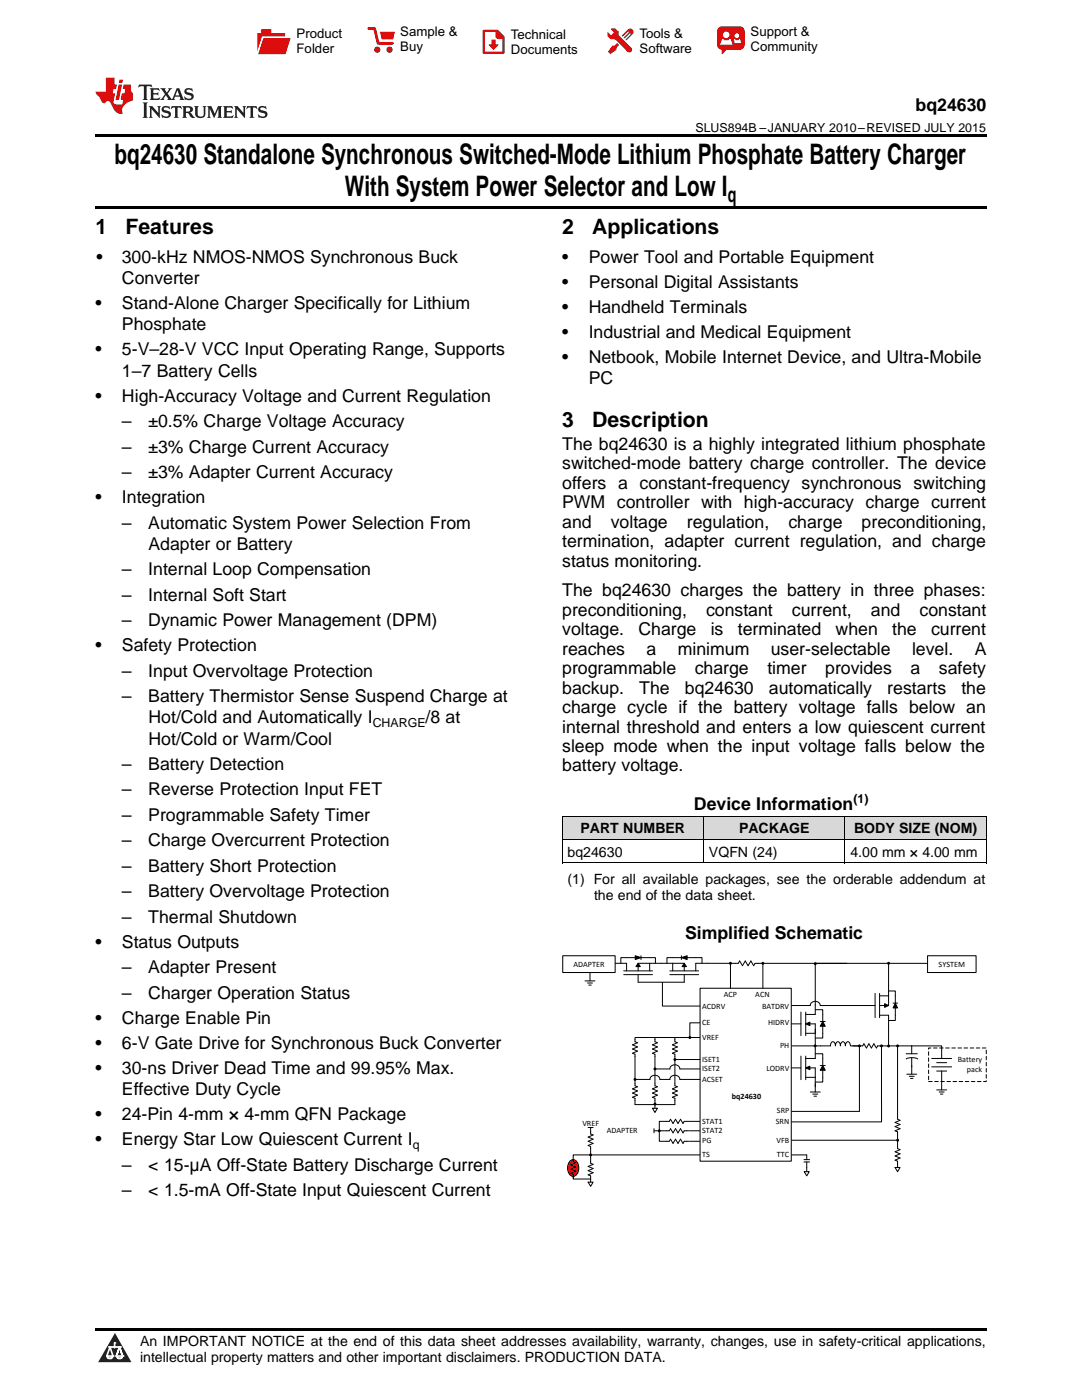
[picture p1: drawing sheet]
<svg xmlns="http://www.w3.org/2000/svg" width="216mm" height="279mm" viewBox="0 0 216 279" stroke-linecap="round" stroke-linejoin="round" font-family="sans-serif">
<defs><g id="words">
<g font-size="5.6">
<text x="22.9" y="32.8">bq24630 Standalone Synchronous Switched-Mode Lithium Phosphate Battery Charger</text>
<text x="68.8" y="39.2">With System Power Selector and Low I</text>
</g>
<g font-size="4.2">
<text x="145.2" y="40.3">q</text>
<text x="19" y="46.7">1</text>
<text x="25" y="46.7">Features</text>
<text x="112.2" y="46.7">2</text>
<text x="118.2" y="46.7">Applications</text>
<text x="112.2" y="85.1">3</text>
<text x="118.2" y="85.1">Description</text>
</g>
<g font-size="3.5">
<text x="182.7" y="22.2">bq24630</text>
<text x="19.2" y="52.4">•</text>
<text x="24.3" y="52.4">300-kHz NMOS-NMOS Synchronous Buck</text>
<text x="112.2" y="52.4">•</text>
<text x="117.5" y="52.4">Power Tool and Portable Equipment</text>
<text x="24.3" y="56.7">Converter</text>
<text x="112.2" y="57.4">•</text>
<text x="117.5" y="57.4">Personal Digital Assistants</text>
<text x="19" y="61.7">•</text>
<text x="24.3" y="61.7">Stand-Alone Charger Specifically for Lithium</text>
<text x="24.3" y="65.9">Phosphate</text>
<text x="112.2" y="62.4">•</text>
<text x="117.5" y="62.4">Handheld Terminals</text>
<text x="19" y="70.9">•</text>
<text x="24.3" y="70.9">5-V–28-V VCC Input Operating Range, Supports</text>
<text x="112.2" y="67.5">•</text>
<text x="117.5" y="67.5">Industrial and Medical Equipment</text>
<text x="24.3" y="75.1">1–7 Battery Cells</text>
<text x="112.2" y="72.5">•</text>
<text x="117.5" y="72.5">Netbook, Mobile Internet Device, and Ultra-Mobile</text>
<text x="117.5" y="76.7">PC</text>
<text x="19" y="80.2">•</text>
<text x="24.3" y="80.2">High-Accuracy Voltage and Current Regulation</text>
<text x="24.3" y="85.2">–</text>
<text x="29.6" y="85.2">±0.5% Charge Voltage Accuracy</text>
<text x="112.2" y="89.8">The bq24630 is a highly integrated lithium phosphate</text>
<text x="24.3" y="90.3">–</text>
<text x="24.3" y="95.4">–</text>
<text x="29.6" y="90.3">±3% Charge Current Accuracy</text>
<text x="29.6" y="95.4">±3% Adapter Current Accuracy</text>
<text x="112.2" y="93.7">switched-mode battery charge controller. The device</text>
<text x="19" y="100.4">•</text>
<text x="24.3" y="100.4">Integration</text>
<text x="112.2" y="97.5">offers a constant-frequency synchronous switching</text>
<text x="112.2" y="101.4">PWM controller with high-accuracy charge current</text>
<text x="24.3" y="105.5">–</text>
<text x="29.6" y="105.5">Automatic System Power Selection From</text>
<text x="112.2" y="105.3">and</text>
<text x="121.9" y="105.3">voltage</text>
<text x="137.1" y="105.3">regulation,</text>
<text x="157.3" y="105.3">charge</text>
<text x="171.9" y="105.3">preconditioning,</text>
<text x="29.6" y="109.7">Adapter or Battery</text>
<text x="112.2" y="109.2">termination, adapter current regulation, and charge</text>
<text x="112.2" y="113.1">status monitoring.</text>
<text x="24.3" y="114.8">–</text>
<text x="24.3" y="119.9">–</text>
<text x="29.6" y="114.8">Internal Loop Compensation</text>
<text x="29.6" y="119.9">Internal Soft Start</text>
<text x="112.2" y="119">The bq24630 charges the battery in three phases:</text>
<text x="24.3" y="125">–</text>
<text x="29.6" y="125">Dynamic Power Management (DPM)</text>
<text x="112.2" y="122.9">preconditioning,</text>
<text x="140.9" y="122.9">constant</text>
<text x="158" y="122.9">current,</text>
<text x="173.8" y="122.9">and</text>
<text x="183.5" y="122.9">constant</text>
<text x="19" y="130">•</text>
<text x="24.3" y="130">Safety Protection</text>
<text x="112.2" y="126.8">voltage.</text>
<text x="112.2" y="130.7">reaches</text>
<text x="127.4" y="126.8">Charge</text>
<text x="129" y="130.7">a</text>
<text x="135.2" y="130.7">minimum</text>
<text x="141.8" y="126.8">is</text>
<text x="147.2" y="126.8">terminated</text>
<text x="153.8" y="130.7">user-selectable</text>
<text x="166.7" y="126.8">when</text>
<text x="178" y="126.8">the</text>
<text x="182" y="130.7">level.</text>
<text x="185.8" y="126.8">current</text>
<text x="194.5" y="130.7">A</text>
<text x="24.3" y="135">–</text>
<text x="29.6" y="135">Input Overvoltage Protection</text>
<text x="112.2" y="134.5">programmable</text>
<text x="138.6" y="134.5">charge</text>
<text x="153.1" y="134.5">timer</text>
<text x="164.7" y="134.5">provides</text>
<text x="181.7" y="134.5">a</text>
<text x="187.4" y="134.5">safety</text>
<text x="24.3" y="140.1">–</text>
<text x="29.6" y="140.1">Battery Thermistor Sense Suspend Charge at</text>
<text x="112.2" y="138.4">backup.</text>
<text x="112.2" y="142.3">charge cycle if the battery voltage falls below an</text>
<text x="127.6" y="138.4">The</text>
<text x="136.7" y="138.4">bq24630</text>
<text x="153.4" y="138.4">automatically</text>
<text x="177.1" y="138.4">restarts</text>
<text x="191.8" y="138.4">the</text>
<text x="29.6" y="144.4">Hot/Cold and Automatically I</text>
<text x="29.6" y="148.6">Hot/Cold or Warm/Cool</text>
<text x="84.9" y="144.4">/8 at</text>
<text x="112.2" y="146.2">internal threshold and enters a low quiescent current</text>
<text x="24.3" y="153.7">–</text>
<text x="29.6" y="153.7">Battery Detection</text>
<text x="112.2" y="150.1">sleep mode when the input voltage falls below the</text>
<text x="112.2" y="154">battery voltage.</text>
<text x="24.3" y="158.8">–</text>
<text x="29.6" y="158.8">Reverse Protection Input FET</text>
<text x="138.5" y="161.7">Device Information</text>
<text x="24.3" y="163.8">–</text>
<text x="29.6" y="163.8">Programmable Safety Timer</text>
<text x="24.3" y="168.9">–</text>
<text x="24.3" y="174">–</text>
<text x="29.6" y="168.9">Charge Overcurrent Protection</text>
<text x="29.6" y="174">Battery Short Protection</text>
<text x="24.3" y="179.1">–</text>
<text x="29.6" y="179.1">Battery Overvoltage Protection</text>
<text x="24.3" y="184.1">–</text>
<text x="29.6" y="184.1">Thermal Shutdown</text>
<text x="19" y="189.2">•</text>
<text x="24.3" y="189.2">Status Outputs</text>
<text x="136.7" y="187.4">Simplified Schematic</text>
<text x="24.3" y="194.2">–</text>
<text x="29.6" y="194.2">Adapter Present</text>
<text x="24.3" y="199.3">–</text>
<text x="29.6" y="199.3">Charger Operation Status</text>
<text x="19" y="204.3">•</text>
<text x="19" y="209.3">•</text>
<text x="24.3" y="204.3">Charge Enable Pin</text>
<text x="24.3" y="209.3">6-V Gate Drive for Synchronous Buck Converter</text>
<text x="19" y="214.3">•</text>
<text x="24.3" y="214.3">30-ns Driver Dead Time and 99.95% Max.</text>
<text x="24.3" y="218.6">Effective Duty Cycle</text>
<text x="19" y="223.6">•</text>
<text x="24.3" y="223.6">24-Pin 4-mm × 4-mm QFN Package</text>
<text x="19" y="228.6">•</text>
<text x="24.3" y="228.6">Energy Star Low Quiescent Current I</text>
<text x="24.3" y="233.7">–</text>
<text x="29.6" y="233.7">&lt; 15-μA Off-State Battery Discharge Current</text>
<text x="24.3" y="238.8">–</text>
<text x="29.6" y="238.8">&lt; 1.5-mA Off-State Input Quiescent Current</text>
</g>
<g font-size="2.8">
<text x="115.8" y="166.3">PART NUMBER</text>
<text x="147.5" y="166.3">PACKAGE</text>
<text x="170.4" y="166.3">BODY SIZE (NOM)</text>
<text x="113.2" y="171">bq24630</text>
<text x="141.5" y="171">VQFN (24)</text>
<text x="169.7" y="171">4.00 mm × 4.00 mm</text>
<text x="113.2" y="176.5">(1) For all available packages, see the orderable addendum at</text>
<text x="118.5" y="179.7">the end of the data sheet.</text>
<text x="27.9" y="268.6">An IMPORTANT NOTICE at the end of this data sheet addresses availability, warranty, changes, use in safety-critical applications,</text>
<text x="27.9" y="271.8">intellectual property matters and other important disclaimers. PRODUCTION DATA.</text>
</g>
<g font-size="2.6">
<text x="59.2" y="7.6">Product</text>
<text x="59.2" y="10.6">Folder</text>
<text x="79.9" y="7.3">Sample &amp;</text>
<text x="79.9" y="10.2">Buy</text>
<text x="101.9" y="7.8">Technical</text>
<text x="101.9" y="10.8">Documents</text>
<text x="127.6" y="7.6">Tools &amp;</text>
<text x="127.6" y="10.6">Software</text>
<text x="149.8" y="7.2">Support &amp;</text>
<text x="149.8" y="10.2">Community</text>
</g>
<g font-size="2.5">
<text x="138.8" y="26.3">SLUS894B –JANUARY 2010–REVISED JULY 2015</text>
<text x="74.4" y="145.1">CHARGE</text>
<text x="170.3" y="160.3">(1)</text>
<text x="82.4" y="229.3">q</text>
</g>
<g font-size="1.6">
<text x="114.4" y="192.9">ADAPTER</text>
<text x="187.3" y="192.9">SYSTEM</text>
<text x="140.1" y="201.3">ACDRV</text>
<text x="144.4" y="199">ACP</text>
<text x="150.7" y="199">ACN</text>
<text x="152.1" y="201.3">BATDRV</text>
<text x="140.1" y="204.6">CE</text>
<text x="140.1" y="207.5">VREF</text>
<text x="153.3" y="204.6">HIDRV</text>
<text x="155.6" y="209.2">PH</text>
<text x="140.1" y="212">ISET1</text>
<text x="140.1" y="213.8">ISET2</text>
<text x="140.1" y="215.9">ACSET</text>
<text x="152.9" y="213.7">LODRV</text>
<text x="191.1" y="212">Battery</text>
<text x="192.9" y="214">pack</text>
<text x="146" y="219.3">bq24630</text>
<text x="116.2" y="224.7">VREF</text>
<text x="121.1" y="226.2">ADAPTER</text>
<text x="140.1" y="224.3">STAT1</text>
<text x="140.1" y="226.1">STAT2</text>
<text x="154.8" y="224.3">SRN</text>
<text x="155" y="222.2">SRP</text>
<text x="140.1" y="228.2">PG</text>
<text x="140.1" y="231">TS</text>
<text x="154.9" y="228">VFB</text>
<text x="155" y="231">TTC</text>
</g>
</g></defs>
<g fill="#d8d8d8">
<path d="M112.2 162.9h28.2v4.7h-28.2z"/>
<path d="M140.4 162.9h28.2v4.7h-28.2z"/>
<path d="M168.6 162.9h28.2v4.7h-28.2z"/>
</g>
<path d="M22.9 266l3.3 5.9h-6.6z" fill="#231f20"/>
<path d="M21.3 270.6h1.2l-.3 .5h-.3a.53 .53 0 0 1-.6-.5z" fill-rule="evenodd" fill="#fff"/>
<path d="M21.3 270.6h1.2l-.3 .5h-.3a.53 .53 0 0 1-.6-.5z" fill="none" stroke="#231f20" stroke-width=".33"/>
<path d="M21.3 270.6l1.2 .1-.3 .4h-.5z" fill="none" stroke="#fff" stroke-width=".33"/>
<path d="M22.9 268.9h.1" fill="none" stroke="#fff" stroke-width=".33"/>
<path d="M22.9 268v.9z" fill="#fff"/>
<path d="M22.9 268v.9z" fill="none" stroke="#fff" stroke-width=".33"/>
<circle cx="22.9" cy="268" r=".16" fill="#fff"/>
<path d="M21.8 268.8h.1" fill="none" stroke="#fff" stroke-width=".33"/>
<path d="M21.8 268.8h2.2z" fill="#fff"/>
<path d="M21.8 268.8h2.2z" fill="none" stroke="#fff" stroke-width=".33"/>
<circle cx="24" cy="268.8" r=".16" fill="#fff"/>
<path d="M23.2 270.6h.1" fill="none" stroke="#fff" stroke-width=".33"/>
<path d="M23.8 268.8l-.6 1.8z" fill="#fff"/>
<path d="M23.8 268.8l-.6 1.8z" fill="none" stroke="#fff" stroke-width=".33"/>
<path d="M23.8 268.8l.7 1.8z" fill="#fff"/>
<path d="M23.8 268.8l.7 1.8z" fill="none" stroke="#fff" stroke-width=".33"/>
<path d="M24.4 270.6h.1" fill="none" stroke="#fff" stroke-width=".33"/>
<circle cx="21.3" cy="270.6" r=".16" fill="#fff"/>
<path d="M22 268.8l-.7 1.8z" fill="#fff"/>
<path d="M22 268.8l-.7 1.8z" fill="none" stroke="#fff" stroke-width=".33"/>
<path d="M22 268.8l.5 1.8z" fill="#fff"/>
<path d="M22 268.8l.5 1.8z" fill="none" stroke="#fff" stroke-width=".33"/>
<circle cx="22.5" cy="270.6" r=".16" fill="#fff"/>
<path d="M23.3 270.6h1.2a.63 .63 0 0 1-.6 .5 .63 .63 0 0 1-.6-.5z" fill-rule="evenodd" fill="#fff"/>
<path d="M23.3 270.6h1.2a.63 .63 0 0 1-.6 .5 .63 .63 0 0 1-.6-.5z" fill="none" stroke="#231f20" stroke-width=".33"/>
<path d="M23.3 270.6h1.2l-.4 .5h-.5z" fill="none" stroke="#fff" stroke-width=".33"/>
<path d="M23.2 270.6h.1" fill="none" stroke="#fff" stroke-width=".33"/>
<circle cx="24.5" cy="270.6" r=".16" fill="#fff"/>
<path d="M19 265.1h177.8v.5h-177.8z" fill="#000"/>
<path d="M139.7 197.2h18.2v34.5h-18.2z" fill-rule="evenodd" fill="#fff"/>
<g fill="none" stroke="#000" stroke-width=".2">
<path d="M122.7 192.2h2.3v1.6M124.5 193.8h5.7M124.5 194.5h5.7M126.8 190.7l1.1 .4-1.1 .4zM126.8 191.1h-2.9v1.1M127.3 192.2l.5 .7h-.9zM127.3 193.8v-1.6h9.2v1.6M127.3 194.5v1.5h9.2v-1.5M127.9 191.1h2.9v1.1M127.9 190.7v.8M129.6 192.2v1.6M132.2 196.1v4.7h7.4"/>
<path d="M133.7 193.8h5.7M133.7 194.5h5.7M134.2 192.2v1.6M136 191.1l1.1-.4v.8zM136 191.1h-2.9v1.1M136 190.7v.8M136.5 192.2l.5 .7h-.9zM137.1 191.1h3v1.1M139.7 197.2h18.2v34.5h-18.2zM145.8 192.3v4.9M151.2 192.3h-.5l-.3 .4-.6-.9-.5 .9-.6-.9-.6 .9-.5-.9-.3 .5-8.5-.1v1.6M152.2 192.3v4.9"/>
<path d="M162.7 192.3h26M162.7 192.3v10.2h-1.9M174.6 198.3v4.8M175.5 198.3v4.8M175.5 198.7h1.8M177.3 197.8h1.3v2.4M177.3 192.2v8.5h-1.8M157.9 204.3h1.9M157.9 213.1h1.9M158 200.7h3.7a1.01 1.01 0 0 1 1-.9 1.01 1.01 0 0 1 1 .9h10.9M159.8 202v4.7M159.8 210.8v4.7"/>
<path d="M160.8 204.3l.8-.3v.7zM160.8 213.1l.8-.3v.7zM160.8 202v4.7M160.8 210.8v4.7M160.8 204.3h1.9v6.9h-1.9M160.8 206.2h1.9M160.8 213.1h1.9v4.8M160.8 215h1.9M161.7 217.9h2M162.2 218.4h1M162.4 218.8h.5M162.7 208.7h3a.61 .61 0 0 1 .7-.7l.3 .7a.61 .61 0 0 1 .7-.7l.3 .7a.61 .61 0 0 1 .7-.7l.3 .7a.61 .61 0 0 1 .7-.7l.3 .7h2"/>
<path d="M162.7 201.5h1.5v2.4M162.7 210.3h1.5v2.4M163.7 203.9h1M163.7 212.7h1M164.2 203.9l.5 .9h-1zM164.2 212.7l.5 .9h-1zM164.2 204.8v2.4h-1.5M164.2 213.6v2.3h-1.5M170.1 208.7h2l.3-.4 .5 .8 .5-.8 .5 .8 .5-.8 .5 .8 .2-.4h6.8M171.5 208.7v13.1h-13.5M175.5 202.6h1.8v6.2M175.9 208.7v11.1"/>
<path d="M175.9 219.7v4.2h-17.9M176.5 200.3l.8 .4-.8 .3zM178.2 200.2h.9M178.6 200.2l.5 1h-.9zM178.6 201.2v2.5h-1.3M179.1 208.7v14.7l.5 .2-1 .4 1 .4-1 .4 1 .5-1 .4 .5 .2v3.3l.5 .2-1 .5 1 .4-1 .4 1 .4-1 .4 .5 .2v.5M180.8 210.3h2.2M180.9 211.3a2.49 2.49 0 0 1 2.2 0M180.9 214.4h2M181.4 214.8h1M181.7 215.2h.5M181.9 208.7h6v2.5"/>
<path d="M181.9 208.7v1.6M181.9 211.1v3.3M185.9 211.2h4M185.9 212.9h4M186.9 212.1h2M186.9 213.8h2M186.9 217.5h2M187.4 217.9h1M187.6 218.4h.5M187.9 213.8v3.7M158 227.6h21.1"/>
</g>
<g fill="#000">
<path d="M126.8 190.7l1.1 .4-1.1 .4zM127.3 192.2l.5 .7h-.9zM136.5 192.2l.5 .7h-.9zM136 191.1l1.1-.4v.8zM160.8 204.3l.8-.3v.7zM160.8 213.1l.8-.3v.7zM164.2 203.9l.5 .9h-1zM164.2 212.7l.5 .9h-1zM176.5 200.3l.8 .4-.8 .3zM178.6 200.2l.5 1h-.9z"/>
<circle cx="145.8" cy="192.3" r=".3"/>
<circle cx="152.2" cy="192.3" r=".3"/>
<circle cx="162.7" cy="192.3" r=".3"/>
<circle cx="177.3" cy="192.2" r=".3"/>
<circle cx="171.5" cy="208.7" r=".3"/>
<circle cx="175.9" cy="208.7" r=".3"/>
<circle cx="177.3" cy="208.8" r=".3"/>
<circle cx="179.1" cy="208.7" r=".3"/>
<circle cx="179.1" cy="227.6" r=".3"/>
</g>
<path d="M185.3 209.1h11.5v6.7h-11.5z" fill="none" stroke="#000" stroke-width=".2" stroke-dasharray=".7 .5"/>
<path d="M185.1 190.7h9.7v3.4h-9.7z" fill-rule="evenodd" fill="#fff"/>
<g fill="none" stroke="#000" stroke-width=".2">
<path d="M151.2 192.3h1M152.3 192.3h16.7M185.1 190.7h9.7v3.4h-9.7zM126.7 215.4h3a1.01 1.01 0 0 1 1-.8 1.01 1.01 0 0 1 1 .8h2a1.01 1.01 0 0 1 1-.8 1.01 1.01 0 0 1 1 .8h3.9M130.7 213.3h3a1.01 1.01 0 0 1 1-.8 1.01 1.01 0 0 1 1 .8h3.9M130.7 207.1v.8l.5 .2-1 .4 1 .4-1 .5 1 .4-1 .4 .5 .2v6.3l.5 .2-1 .4 1 .4-1 .4 1 .5-1 .4 .5 .2v2M134.7 207.1v.8l.5 .2-1 .4 1 .4-1 .5 1 .4-1 .4 .5 .2v6.3l.5 .2-1 .4 1 .4-1 .4 1 .5-1 .4 .5 .2v1.2h-8v-1.2l-.5-.2 1-.4-1-.5 1-.4-1-.4 1-.4-.5-.2v-6.3l-.5-.2 1-.4-1-.4 1-.5-1-.4 1-.4-.5-.2v-.8h12.9M134.7 211.4h4.9M139.6 204.1h-1.9v3M158 208.7h4.7M130.2 221.2h1l-.5 .8zM158 230.5h3v.9"/>
<path d="M160.4 231.4h1.1M160.4 231.9h1.1M160.5 233.8h1l-.5 .9zM161 231.9v1.9M178.6 233h1l-.5 .8zM179.1 232.2v.8"/>
</g>
<g fill="#000">
<circle cx="126.7" cy="215.4" r=".3"/>
<circle cx="130.7" cy="213.3" r=".3"/>
<circle cx="134.7" cy="211.5" r=".3"/>
<circle cx="137.7" cy="207.1" r=".3"/>
<circle cx="162.7" cy="208.7" r=".3"/>
<circle cx="130.7" cy="220.3" r=".3"/>
</g>
<path d="M112.3 190.7h10.4v3.4h-10.4z" fill-rule="evenodd" fill="#fff"/>
<g fill="none" stroke="#000" stroke-width=".2">
<path d="M112.3 190.7h10.4v3.4h-10.4zM116.7 195.8h2M117.2 196.2h1M117.5 196.6h.5M117.7 194.1v1.7M117.4 235.9h1l-.5 .9zM117.4 225h1M117.8 230.5h21.8M117.9 225v1.3l.5 .2-1 .4 1 .4-1 .5 1 .4-1 .4 .5 .2v3.4l.5 .2-1 .4 1 .4-1 .4 1 .4-1 .5 .5 .2v1.2M130.5 225.3v.8M130.5 225.7h3l.3-.4 .5 .8 .5-.8 .5 .8 .5-.8 .5 .8 .2-.4h1M137 223.8h-.5l-.2 .4-.5-.8-.5 .8-.5-.8-.5 .8-.5-.8-.3 .4h-1.9v4h1.9l.3-.5 .5 .9 .5-.9 .5 .9 .5-.9 .5 .9 .2-.4h1"/>
<path d="M137.1 223.8h2.5M137.7 225.7h1.9M137.7 227.8h1.9"/>
</g>
<g fill="#000">
<circle cx="117.8" cy="230.5" r=".3"/>
<circle cx="131.6" cy="225.7" r=".3"/>
</g>
<path d="M113.7 231.8a1.02 1.02 0 0 1 1.2-.2 1.02 1.02 0 0 1 .5 1 1.68 1.68 0 0 1-1 2.2 1.89 1.89 0 0 1-.7-3z" fill-rule="evenodd" fill="#f00"/>
<path d="M112.2 172.2h84.6M112.2 167.6h84.6M112.2 162.9h84.6M112.2 162.9v9.4M140.4 162.9v9.4M168.6 162.9v9.4M196.8 162.9v9.4M113.7 231.8a1.02 1.02 0 0 1 1.2-.2 1.02 1.02 0 0 1 .5 1 1.68 1.68 0 0 1-1 2.2 1.89 1.89 0 0 1-.7-3zM114.4 234.7v.6h3.5M114.4 231.4v.4l.5 .3-1 .4 1 .4-1 .4 1 .4-1 .4 .5 .3v.7M117.9 230.5h-3.5v1.2" fill="none" stroke="#000" stroke-width=".2"/>
<path d="M19 26.8h177.8v.6h-177.8zM19 41.2h177.8v.5h-177.8zM112.2 172.2l.1 .1zM168.5 172.2l.1 .1zM196.7 172.2l.1 .1z" fill="#000"/>
<path d="M27.7 16.9l-.1 .6 .6-.3h.5v.2v2.2l-.2 .4h1l-.2-.4v-2.2v-.2h.5l.6 .3-.2-.6zM29.9 17.6l.2 .4v1.6l-.2 .4h1.9l.1-.6a1.09 1.09 0 0 1-1.3 .1v-.6h.6l.4 .2v-.7l-.2 .2h-.8v-.6l.2-.1a1.01 1.01 0 0 1 1 .3l-.1-.6zM32 17.6l.9 1.2-1 1.2h.9l-.2-.3 .5-.7 .5 .7-.3 .3h1.7l-.2-.3 .1-.4h1l.1 .4-.2 .3h1l-.3-.4-.7-2h-.5l-1 2.2-.8-1.1 .9-1.1h-.9l.2 .2-.4 .7-.4-.7 .2-.2zM35.4 18l.4 1h-.8zM37 17.7a.66 .66 0 0 0-.2 .8 .66 .66 0 0 0 .6 .4l.7 .2 .1 .2a.8 .8 0 0 1-.7 .4 .8 .8 0 0 1-.7-.5l.1 .8 .2-.2a.94 .94 0 0 0 1.1 .1 .94 .94 0 0 0 .4-.9 1.48 1.48 0 0 0-1.3-.6v-.4a1.1 1.1 0 0 1 1.2 .2l-.2-.6-.2 .1-.5-.1zM28.5 20.4l.2 .4v2.3l-.2 .4h1l-.2-.4v-2.3l.2-.4zM29.7 21.2l.2 .4v1.5l-.2 .4h.8l-.3-.4 .1-1.3 1.6 1.8v-2l.2-.4h-.7l.2 .2v1.1l-1.2-1.3zM32.5 21.3a.66 .66 0 0 0-.2 .8 .66 .66 0 0 0 .6 .4l.6 .2 .2 .2a.8 .8 0 0 1-.8 .4 .8 .8 0 0 1-.7-.5l.2 .7 .2-.1a.94 .94 0 0 0 1 .1 .94 .94 0 0 0 .5-1 1.47 1.47 0 0 0-1.3-.6l-.1-.3a1.1 1.1 0 0 1 1.3 .2l-.2-.6-.2 .1-.5-.2zM34.3 21.2l-.2 .6a.64 .64 0 0 1 .8-.3v1.6l-.2 .4h1l-.3-.4 .1-1.6a.66 .66 0 0 1 .8 .3l-.2-.6zM36.3 21.2l.3 .4v1.5l-.3 .4h1l-.2-.2v-.7h.5l.1 .1a.8 .8 0 0 0 1.2 .7l-1-1a.62 .62 0 0 0 .6-.5 .62 .62 0 0 0-.6-.7zM37.1 21.5h.1a.48 .48 0 0 1 .6 0 .48 .48 0 0 1 .1 .6l-.2 .1-.6 .1zM38.7 21.2l.2 .2a2.29 2.29 0 0 0 .4 2 1.05 1.05 0 0 0 1.7-.7v-1.3l.2-.2h-.8l.2 .4v1.1a.61 .61 0 0 1-.6 .6 .61 .61 0 0 1-.6-.6v-1.1l.3-.4zM41.3 21.2l.3 .4v1.5l-.3 .4h.8l-.2-.4v-1.4l.8 1.9 .9-1.9v1.4l-.2 .4h.9l-.2-.4v-1.5l.2-.4h-.8l-.7 1.5-.6-1.5zM44.5 21.2l.2 .4v1.5l-.2 .4h1.9l.2-.6a1.1 1.1 0 0 1-1.4 .2v-.7h.6l.4 .2v-.6l-.2 .1-.8 .1v-.6l.2-.1a1.02 1.02 0 0 1 1.1 .2l-.2-.5zM46.7 21.2l.2 .4v1.5l-.2 .4h.8l-.3-.4 .1-1.3 1.6 1.8v-2l.2-.4h-.7l.2 .2v1.1l-1.2-1.3zM49.3 21.2l-.1 .6a.64 .64 0 0 1 .8-.3v1.6l-.3 .4h1l-.2-.4v-1.6a.66 .66 0 0 1 .8 .3l-.1-.6zM51.7 21.3a.66 .66 0 0 0-.2 .7 .66 .66 0 0 0 .7 .5l.6 .2 .1 .2a.8 .8 0 0 1-.7 .4 .8 .8 0 0 1-.7-.5l.1 .7 .2-.1a.94 .94 0 0 0 1.1 .1 .94 .94 0 0 0 .4-1 1.48 1.48 0 0 0-1.2-.6l-.1-.3a1.1 1.1 0 0 1 1.2 .2l-.2-.6-.1 .1-.6-.2z" fill="#231f20"/>
<path d="M21.1 15.5v2.8h-2v.4l.9 .9a.96 .96 0 0 0 1 1 .59 .59 0 0 1 .5-.4 .59 .59 0 0 1 .5 .3l.4 .8a1.61 1.61 0 0 0 2.1 1.3 1.63 1.63 0 0 1 1.1-2.2l.9-.3v-1.5a1.6 1.6 0 0 1-.4-1.7h-1.4l-.2 .9h.5l-.2 .8h-.5l-.2 1v.3h.5l-.2 .9h-.7a.74 .74 0 0 1-1-.6l.3-1.6h-.5l.2-.8h.5l.1-.9h-.4v-1.4zM23.7 16.9l-.7 3h.8l.6-3zM23.8 15.9l-.1 .7h.7l.2-.7z" fill="#ee1d23"/>
<g fill="#d60000">
<path d="M52.1 5.8h2v.8h2.8v4.2h-5.5v-4.2h.7z" fill-rule="evenodd"/>
<path d="M52.4 7.5h5.6l-1 3.3h-5.6z" fill-rule="evenodd"/>
</g>
<path d="M52.4 7.4h5.7l-.1 .1h-5.5l-1.1 3.3z" fill-rule="evenodd" fill="#fff"/>
<path d="M52.4 7.4h5.7l-.1 .1h-5.5l-1.1 3.3z" fill="none" stroke="#fff" stroke-width=".2"/>
<path d="M73.6 5.7h1.1l.7 2.9h2.9" fill="none" stroke="#d60000" stroke-width=".55"/>
<g fill="#d60000">
<path d="M75.8 6.3h3l-.4 1.6h-2.2z" fill-rule="evenodd"/>
<circle cx="75.3" cy="9.9" r=".62"/>
<circle cx="77.7" cy="9.9" r=".62"/>
</g>
<path d="M96.5 6.2h2.7l1.3 1.2v3.1h-4z" fill="none" stroke="#d60000" stroke-width=".44"/>
<g fill="#d60000">
<path d="M98.1 7.9h.8v1h.5l-.9 1.1-1-1v-.1h.6z" fill-rule="evenodd"/>
<path d="M98.9 6.2h.3l1.3 1.2v.4h-1.3l-.3-.4z" fill-rule="evenodd"/>
<path d="M121.9 5.7h.8l.7 .6 .1 .7 2.5 2.5-.8 .8-2.3-2.3-1.1-.2-.6-.6v-.8l.7 .6 .5-.4v-.2l-.5-.5z" fill-rule="evenodd"/>
<path d="M122.2 9.1h.4l.5-.5 .4 .4-.5 .5v.4l-1.2 .9-.5-.5z" fill-rule="evenodd"/>
<path d="M125.3 5.9a.67 .67 0 0 1 .9 0 .67 .67 0 0 1 0 .9z" fill-rule="evenodd"/>
<path d="M125.3 5.9l.9 .9-1.2 1.2h-.2v-.2l1-.9v-.2h-.2l-.9 1h-.2v-.2l.9-1 .1-.2h-.3l-.9 1h-.2v-.2z" fill-rule="evenodd"/>
<circle cx="125.6" cy="9.9" r=".54"/>
</g>
<path d="M123.3 6.3v.7" fill="none" stroke="#d60000" stroke-width=".2"/>
<g fill="#d60000">
<path d="M143.4 5.5l.6-.2h3.6a.95 .95 0 0 1 1 .9v2.8a.95 .95 0 0 1-1 .9h-3.6a.95 .95 0 0 1-.9-.9v-2.8z" fill-rule="evenodd"/>
<path d="M144 9.9h.9l-.7 .9h-.2z" fill-rule="evenodd"/>
</g>
<g fill="#fff">
<path d="M146.6 8.6h1.3z"/>
<path d="M144.1 7.8h.3l.1 .2h.8l.2-.2h.3l.4 1.1h-2.5z" fill-rule="evenodd"/>
<path d="M146.4 7.8h.3l.1 .2h.5l.2-.2h.2l.2 .8h-1.3z" fill-rule="evenodd"/>
<circle cx="144.9" cy="6.9" r=".65"/>
<circle cx="147" cy="7.1" r=".48"/>
</g>
<use href="#words"/>
</svg>
